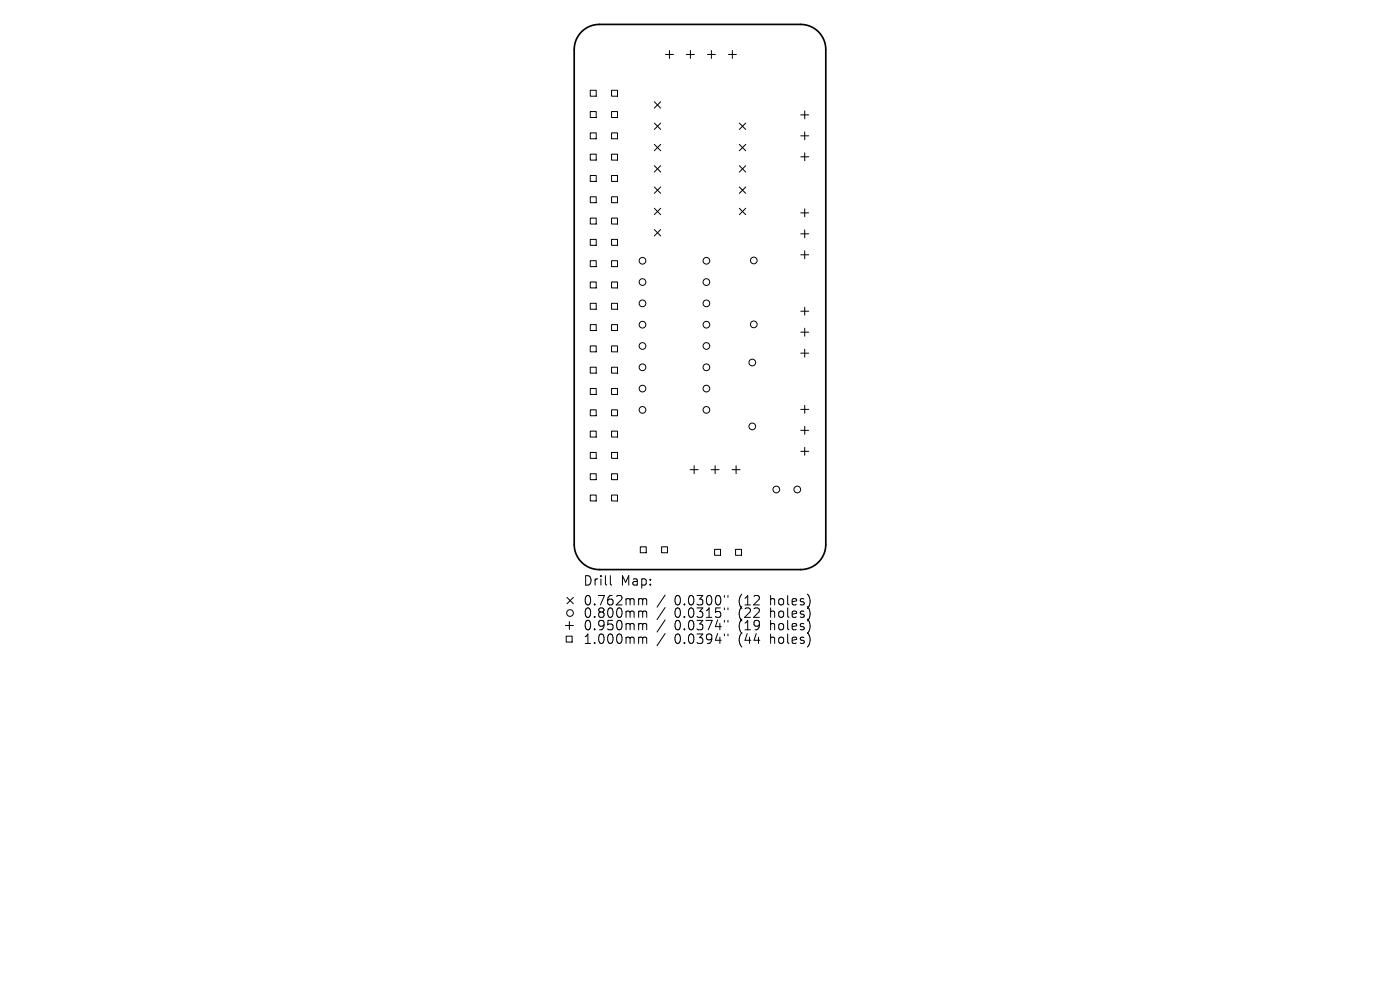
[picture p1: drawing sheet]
<svg xmlns="http://www.w3.org/2000/svg" width="297mm" height="210mm" viewBox="0 0 297 210" stroke-linecap="round" stroke-linejoin="round" font-family="sans-serif">
<defs><g id="words">
<g font-size="2.8">
<text x="123.6" y="124.5">Drill</text>
<text x="131.6" y="124.5">Map:</text>
<text x="123.6" y="128.7">0.762mm</text>
<text x="123.6" y="131.3">0.800mm</text>
<text x="143.1" y="128.7">0.0300&quot;</text>
<text x="143.1" y="131.3">0.0315&quot;</text>
<text x="156.8" y="128.7">(12</text>
<text x="156.8" y="131.3">(22</text>
<text x="163.7" y="128.7">holes)</text>
<text x="163.7" y="131.3">holes)</text>
<text x="123.6" y="134">0.950mm</text>
<text x="123.6" y="136.9">1.000mm</text>
<text x="143.1" y="134">0.0374&quot;</text>
<text x="143.1" y="136.9">0.0394&quot;</text>
<text x="156.8" y="134">(19</text>
<text x="156.8" y="136.9">(44</text>
<text x="163.7" y="134">holes)</text>
<text x="163.7" y="136.9">holes)</text>
</g>
</g></defs>
<path d="M123.4 6.7a5.3 5.3 0 0 1 3.8-1.5h42.7a5.3 5.3 0 0 1 5.3 5.3v105a5.3 5.3 0 0 1-5.3 5.3h-42.7a5.3 5.3 0 0 1-5.4-5.3v-105a5.3 5.3 0 0 1 1.6-3.8z" fill="none" stroke="#000" stroke-width=".36"/>
<g fill="none" stroke="#000" stroke-width=".21">
<path d="M125.2 19.1h1.3v1.3h-1.3zM129.7 19.1h1.3v1.3h-1.3zM141.2 11.6h1.7M142 10.7v1.7M145.6 11.6h1.7M146.5 10.7v1.7M150.1 11.6h1.7M150.9 10.7v1.7M154.5 11.6h1.7M155.4 10.7v1.7M125.2 23.7h1.3v1.2h-1.3zM125.2 28.2h1.3v1.2h-1.3z"/>
<path d="M125.2 32.7h1.3v1.3h-1.3zM125.2 37.2h1.3v1.3h-1.3zM129.7 23.7h1.3v1.2h-1.3zM129.7 28.2h1.3v1.2h-1.3zM129.7 32.7h1.3v1.3h-1.3zM129.7 37.2h1.3v1.3h-1.3zM138.8 21.6l1.4 1.3M138.8 26.1l1.4 1.4M138.8 30.6l1.4 1.4M138.8 35.1l1.4 1.4M138.8 39.7l1.4 1.3M140.2 21.6l-1.4 1.3"/>
<path d="M140.2 26.1l-1.4 1.4M140.2 30.6l-1.4 1.4M140.2 35.1l-1.4 1.4M140.2 39.7l-1.4 1.3M156.8 26.1l1.4 1.4M156.8 30.6l1.4 1.4M156.8 35.1l1.4 1.4M156.8 39.7l1.4 1.3M158.2 26.1l-1.4 1.4M158.2 30.6l-1.4 1.4M158.2 35.1l-1.4 1.4M158.2 39.7l-1.4 1.3"/>
<path d="M169.9 24.4h1.7M169.9 28.8h1.7M169.9 33.3h1.7M170.7 23.5v1.7M170.7 28v1.7M170.7 32.4v1.7M125.2 41.7h1.3v1.3h-1.3zM125.2 46.3h1.3v1.2h-1.3zM125.2 50.8h1.3v1.2h-1.3zM125.2 55.3h1.3v1.3h-1.3zM125.2 59.8h1.3v1.3h-1.3zM129.7 41.7h1.3v1.3h-1.3z"/>
<path d="M129.7 46.3h1.3v1.2h-1.3zM129.7 50.8h1.3v1.2h-1.3zM129.7 55.3h1.3v1.3h-1.3zM129.7 59.8h1.3v1.3h-1.3zM138.8 44.2l1.4 1.3M138.8 48.7l1.4 1.4M140.2 44.2l-1.4 1.3M140.2 48.7l-1.4 1.4M156.8 44.2l1.4 1.3M158.2 44.2l-1.4 1.3M169.9 45.2h1.7M169.9 49.6h1.7"/>
<path d="M169.9 54.1h1.7M170.7 44.3v1.7M170.7 48.8v1.6M170.7 53.2v1.7M125.2 64.3h1.3v1.3h-1.3zM125.2 68.9h1.3v1.2h-1.3zM125.2 73.4h1.3v1.2h-1.3zM125.2 77.9h1.3v1.3h-1.3zM129.7 64.3h1.3v1.3h-1.3zM129.7 68.9h1.3v1.2h-1.3zM129.7 73.4h1.3v1.2h-1.3zM129.7 77.9h1.3v1.3h-1.3z"/>
<path d="M169.9 66h1.7M169.9 70.5h1.7M169.9 74.9h1.7M170.7 65.2v1.7M170.7 69.6v1.7M170.7 74.1v1.7M125.2 82.4h1.3v1.3h-1.3zM125.2 86.9h1.3v1.3h-1.3zM125.2 91.5h1.3v1.2h-1.3zM125.2 96h1.3v1.2h-1.3zM129.7 82.4h1.3v1.3h-1.3zM129.7 86.9h1.3v1.3h-1.3z"/>
<path d="M129.7 91.5h1.3v1.2h-1.3zM129.7 96h1.3v1.2h-1.3zM146.4 99.6h1.7M147.3 98.8v1.7M150.9 99.6h1.7M151.7 98.8v1.7M155.3 99.6h1.7M156.2 98.8v1.7M169.9 86.8h1.7M169.9 91.3h1.7M169.9 95.7h1.7M170.7 86v1.7"/>
<path d="M170.7 90.4v1.7M170.7 94.9v1.7M125.2 100.5h1.3v1.3h-1.3zM125.2 105h1.3v1.3h-1.3zM129.7 100.5h1.3v1.3h-1.3zM129.7 105h1.3v1.3h-1.3zM135.8 116h1.3v1.3h-1.3zM140.4 116h1.2v1.3h-1.2zM151.6 116.5h1.3v1.3h-1.3zM156 116.5h1.3v1.3h-1.3zM119.9 132.7h1.7M120.1 134.9h1.3v1.3h-1.3z"/>
<path d="M120.3 126.7l1.3 1.4M120.8 131.8v1.7M121.6 126.7l-1.3 1.4M129.5 122.1v1.7l.3 .3M135.8 127l.4 .1 .1 .2M135.8 129.6l.4 .1 .1 .2M135.8 132.3l.4 .1 .1 .2M135.8 135.2l.4 .1 .1 .1M136.3 127.3l.3-.3 .5 .1 .1 1.2M136.3 127.3v1M136.3 129.9v1.1M136.3 132.6v1"/>
<path d="M136.3 135.4v1.1M136.3 129.9l.3-.3 .5 .1 .1 1.3M136.3 132.6l.3-.3 .5 .1 .1 1.2M136.3 135.4l.3-.2 .5 .1 .1 1.2M141.1 126.2l-1.7 2.6M141.1 128.9l-1.7 2.5M141.1 131.5l-1.7 2.6M141.1 134.4l-1.7 2.6M153.7 126.3v.4M153.7 129v.3M153.7 131.6v.4M153.7 134.5v.4"/>
<path d="M154.4 126.3v.4M154.4 129v.3M154.4 131.6v.4M154.4 134.5v.4"/>
<circle cx="136.3" cy="55.3" r=".71"/>
<circle cx="136.3" cy="59.8" r=".71"/>
<circle cx="149.9" cy="55.3" r=".71"/>
<circle cx="149.9" cy="59.8" r=".71"/>
<circle cx="159.9" cy="55.3" r=".71"/>
<circle cx="136.3" cy="64.4" r=".71"/>
<circle cx="136.3" cy="73.4" r=".71"/>
<circle cx="136.3" cy="68.9" r=".71"/>
<circle cx="136.3" cy="77.9" r=".71"/>
<circle cx="149.9" cy="64.4" r=".71"/>
<circle cx="149.9" cy="73.4" r=".71"/>
<circle cx="149.9" cy="68.9" r=".71"/>
<circle cx="149.9" cy="77.9" r=".71"/>
<circle cx="159.6" cy="76.9" r=".71"/>
<circle cx="159.9" cy="68.8" r=".71"/>
<circle cx="136.3" cy="87" r=".71"/>
<circle cx="136.3" cy="82.4" r=".71"/>
<circle cx="149.9" cy="87" r=".71"/>
<circle cx="149.9" cy="82.4" r=".71"/>
<circle cx="159.6" cy="90.5" r=".71"/>
<circle cx="164.7" cy="103.8" r=".71"/>
<circle cx="169.1" cy="103.8" r=".71"/>
<circle cx="120.9" cy="130" r=".71"/>
</g>
<use href="#words"/>
</svg>
